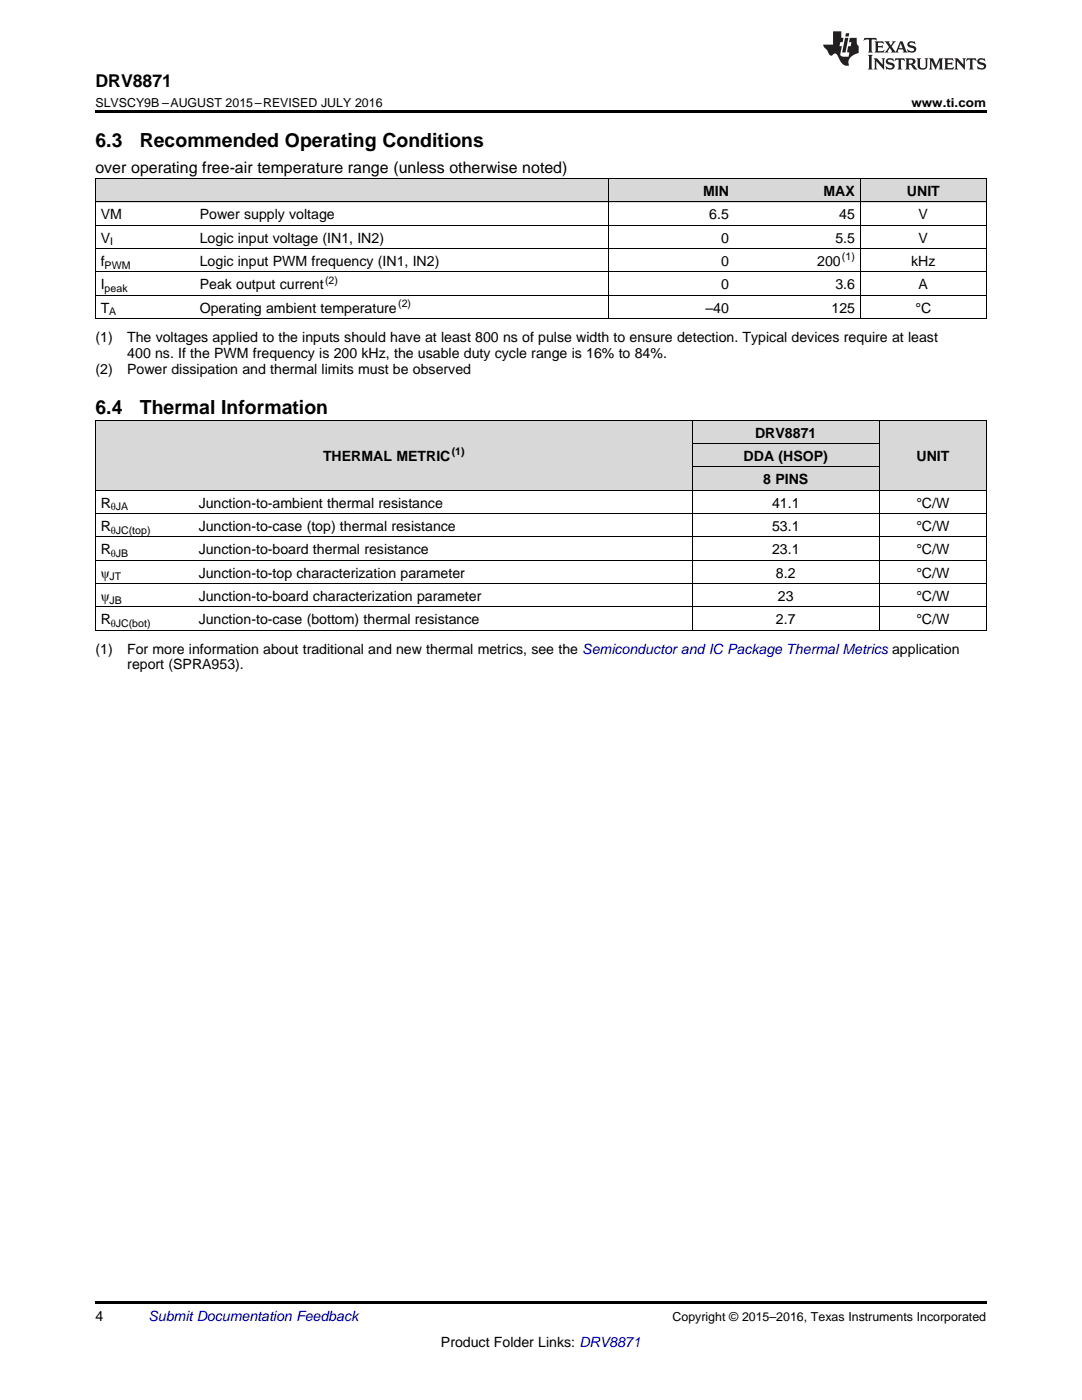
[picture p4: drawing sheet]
<svg xmlns="http://www.w3.org/2000/svg" width="216mm" height="279mm" viewBox="0 0 216 279" stroke-linecap="round" stroke-linejoin="round" font-family="sans-serif">
<defs><g id="words">
<g font-size="3.9">
<text x="19" y="29.3">6.3</text>
<text x="27.9" y="29.3">Recommended Operating Conditions</text>
<text x="19" y="82.7">6.4</text>
<text x="27.9" y="82.7">Thermal Information</text>
</g>
<text font-size="3.5" x="19" y="17.3">DRV8871</text>
<text font-size="3.2" x="19" y="34.4">over operating free-air temperature range (unless otherwise noted)</text>
<g font-size="2.8">
<text x="140.3" y="39.1">MIN</text>
<text x="164.3" y="39.1">MAX</text>
<text x="181" y="39.1">UNIT</text>
<text x="20.1" y="43.7">VM</text>
<text x="39.9" y="43.7">Power supply voltage</text>
<text x="141.5" y="43.7">6.5</text>
<text x="167.5" y="43.7">45</text>
<text x="183.3" y="43.7">V</text>
<text x="20.1" y="48.4">V</text>
<text x="20.1" y="53.1">f</text>
<text x="39.9" y="48.4">Logic input voltage (IN1, IN2)</text>
<text x="39.9" y="53.1">Logic input PWM frequency (IN1, IN2)</text>
<text x="143.9" y="48.4">0</text>
<text x="143.9" y="53.1">0</text>
<text x="163.1" y="53.1">200</text>
<text x="166.7" y="48.4">5.5</text>
<text x="181.8" y="53.1">kHz</text>
<text x="183.3" y="48.4">V</text>
<text x="20.1" y="57.7">I</text>
<text x="39.9" y="57.7">Peak output current</text>
<text x="143.9" y="57.7">0</text>
<text x="166.7" y="57.7">3.6</text>
<text x="183.3" y="57.7">A</text>
<text x="20.1" y="62.4">T</text>
<text x="39.9" y="62.4">Operating ambient temperature</text>
<text x="140.8" y="62.4">–40</text>
<text x="165.9" y="62.4">125</text>
<text x="182.7" y="62.4">°C</text>
<text x="19" y="68.2">(1)</text>
<text x="25.4" y="68.2">The voltages applied to the inputs should have at least 800 ns of pulse width to ensure detection. Typical devices require at least</text>
<text x="25.4" y="71.4">400 ns. If the PWM frequency is 200 kHz, the usable duty cycle range is 16% to 84%.</text>
<text x="19" y="74.6">(2)</text>
<text x="25.4" y="74.6">Power dissipation and thermal limits must be observed</text>
<text x="150.7" y="87.3">DRV8871</text>
<text x="64.5" y="92">THERMAL METRIC</text>
<text x="148.4" y="92">DDA (HSOP)</text>
<text x="182.9" y="92">UNIT</text>
<text x="20.1" y="101.3">R</text>
<text x="39.7" y="101.3">Junction-to-ambient thermal resistance</text>
<text x="152.3" y="96.6">8 PINS</text>
<text x="154.1" y="101.3">41.1</text>
<text x="182.8" y="101.3">°C/W</text>
<text x="20.1" y="105.9">R</text>
<text x="39.7" y="105.9">Junction-to-case (top) thermal resistance</text>
<text x="154.1" y="105.9">53.1</text>
<text x="182.8" y="105.9">°C/W</text>
<text x="20.1" y="110.6">R</text>
<text x="39.7" y="110.6">Junction-to-board thermal resistance</text>
<text x="154.1" y="110.6">23.1</text>
<text x="182.8" y="110.6">°C/W</text>
<text x="20.1" y="115.3">ψ</text>
<text x="20.1" y="119.9">ψ</text>
<text x="39.7" y="115.3">Junction-to-top characterization parameter</text>
<text x="39.7" y="119.9">Junction-to-board characterization parameter</text>
<text x="154.8" y="115.3">8.2</text>
<text x="155.2" y="119.9">23</text>
<text x="182.8" y="115.3">°C/W</text>
<text x="182.8" y="119.9">°C/W</text>
<text x="20.1" y="124.6">R</text>
<text x="39.7" y="124.6">Junction-to-case (bottom) thermal resistance</text>
<text x="154.8" y="124.6">2.7</text>
<text x="182.8" y="124.6">°C/W</text>
<text x="19" y="130.4">(1)</text>
<text x="25.4" y="130.4">For more information about traditional and new thermal metrics, see the Semiconductor and IC Package Thermal Metrics application</text>
<text x="25.4" y="133.6">report (SPRA953).</text>
<text x="19" y="263.6">4</text>
<text x="88" y="268.9">Product Folder Links: DRV8871</text>
</g>
<text font-size="2.8" fill="#0000c8" x="29.6" y="263.6">Submit Documentation Feedback</text>
<g font-size="2.5">
<text x="19" y="21.4">SLVSCY9B –AUGUST 2015–REVISED JULY 2016</text>
<text x="181.9" y="21.4">www.ti.com</text>
<text x="134.2" y="263.6">Copyright © 2015–2016, Texas Instruments Incorporated</text>
</g>
<g font-size="2.1">
<text x="20.9" y="53.6">PWM</text>
<text x="22" y="49">I</text>
<text x="168" y="51.9">(1)</text>
<text x="20.9" y="58.3">peak</text>
<text x="64.9" y="56.6">(2)</text>
<text x="21.8" y="62.9">A</text>
<text x="79.4" y="61.2">(2)</text>
<text x="90.1" y="90.8">(1)</text>
<text x="22.1" y="101.8">θJA</text>
<text x="22.1" y="106.5">θJC(top)</text>
<text x="22.1" y="111.2">θJB</text>
<text x="21.9" y="115.8">JT</text>
<text x="21.9" y="120.5">JB</text>
<text x="22.1" y="125.1">θJC(bot)</text>
</g>
</g></defs>
<g fill="#d8d8d8">
<path d="M19 83.9h19.6v14h-19.6z"/>
<path d="M38.6 83.9h99.5v14h-99.5z"/>
<path d="M175.5 83.9h21.3v14h-21.3z"/>
<path d="M138.1 93.2h37.4v4.7h-37.4z"/>
<path d="M138.1 88.6h37.4v4.6h-37.4z"/>
<path d="M138.1 83.9h37.4v4.7h-37.4z"/>
<path d="M19 35.7h19.8v4.7h-19.8z"/>
<path d="M38.8 35.7h82.6v4.7h-82.6z"/>
<path d="M121.4 35.7h25.1v4.7h-25.1z"/>
<path d="M146.5 35.7h25.2v4.7h-25.2z"/>
<path d="M171.7 35.7h25.1v4.7h-25.1z"/>
</g>
<path d="M19 22h177.8v.5h-177.8zM19 63.6h.2zM121.3 63.6h.1zM146.4 63.6h.1zM171.6 63.6h.1zM196.7 63.6h.1zM19 125.8h.2zM138 125.8h.1zM175.4 125.8h.1zM196.7 125.8h.1zM19 259.7h177.8v.5h-177.8z" fill="#000"/>
<g fill="none" stroke="#000" stroke-width=".2">
<path d="M19 35.6h177.8M19.1 35.7v27.9M121.3 35.7v27.9M171.6 35.7v27.9M196.8 35.7v27.9M19 58.9h177.8M19 54.3h177.8M19 49.6h177.8M19 45h177.8M19 40.3h177.8M19 63.6h177.8M19 97.8h177.8"/>
<path d="M19 83.9h177.8M19.1 83.9v41.9M138.1 83.9v41.9M138.1 93.2h37.4M138.1 88.5h37.4M175.5 83.9v41.9M196.8 83.9v41.9M19 116.5h177.8M19 111.8h177.8M19 107.2h177.8M19 102.5h177.8M19 125.8h177.8"/>
<path d="M19 121.1h177.8"/>
</g>
<g fill="#231f20">
<path d="M172.5 7.6l-.1 .5 .4-.2h.6v.1v2.1l-.2 .4h.9l-.2-.4v-2.1l.1-.1h.5l.5 .2-.2-.5zM174.5 8.3l.2 .3v1.5l-.2 .4h1.8l.2-.6a1.04 1.04 0 0 1-1.3 .2v-.7h.6l.3 .2v-.6l-.3 .2h-.6v-.6l.8-.1 .4 .3-.2-.5zM176.5 8.3l.9 1.1-.9 1.1h.8l-.2-.2 .4-.7 .5 .7-.2 .2h1.5l-.2-.2 .2-.4h.9l.1 .4-.2 .2h1l-.3-.3-.7-1.9h-.5l-.9 2-.8-1 .9-1h-.8l.1 .3-.4 .5-.3-.6 .1-.2zM179.7 8.6l.4 1h-.7zM181.3 8.4a.63 .63 0 0 0-.2 .7 .63 .63 0 0 0 .6 .4l.6 .2 .1 .2a.75 .75 0 0 1-.7 .4 .75 .75 0 0 1-.6-.5l.1 .7 .1-.1a1.11 1.11 0 0 0 1.5-.6 1.13 1.13 0 0 0-1.2-.8l-.1-.4a1.04 1.04 0 0 1 1.2 .2l-.2-.5-.2 .1-.4-.2zM173.2 10.9l.2 .4v2.2l-.2 .4h1l-.3-.4v-2.2l.3-.4zM174.3 11.6l.3 .4v1.5l-.3 .4h.8l-.2-.4v-1.3l1.5 1.7v-1.9l.2-.4h-.7l.2 .4v.9l-1.1-1.3zM177 11.8a.62 .62 0 0 0-.2 .7 .62 .62 0 0 0 .6 .4l.6 .1 .1 .3a.76 .76 0 0 1-.7 .3 .76 .76 0 0 1-.7-.4l.2 .7 .1-.1a1.11 1.11 0 0 0 1.5-.6 1.13 1.13 0 0 0-1.2-.8l-.1-.4a1.04 1.04 0 0 1 1.2 .2l-.2-.6-.2 .1-.5-.1zM178.7 11.6l-.2 .6a.61 .61 0 0 1 .8-.3v1.6l-.2 .4h.9l-.2-.4v-1.6a.63 .63 0 0 1 .7 .3l-.1-.6zM180.6 11.6l.3 .4v1.5l-.3 .4h1l-.2-.2-.1-.8 .6 .2a.76 .76 0 0 0 1.2 .7l-1-1a.58 .58 0 0 0 .6-.5 .58 .58 0 0 0-.5-.6zM181.4 11.9h.1a.45 .45 0 0 1 .5 .1 .45 .45 0 0 1 .1 .5l-.8 .2zM182.9 11.6l.2 .2a2.17 2.17 0 0 0 .3 1.9 .99 .99 0 0 0 1.6-.6v-1.1l.2-.4h-.7l.2 .2a1.92 1.92 0 0 1-.2 1.8 .6 .6 0 0 1-.9-.5v-1.1l.2-.4zM185.4 11.6l.2 .4v1.5l-.2 .4h.7l-.2-.4v-1.4l.8 1.8 .8-1.8v1.4l-.2 .4h.9l-.2-.4v-1.5l.2-.4h-.8l-.6 1.5-.6-1.5zM188.4 11.6l.2 .4v1.5l-.2 .4h1.8l.1-.6a1.04 1.04 0 0 1-1.2 .1v-.6h.5l.4 .2v-.6l-.4 .2h-.5v-.7h.8l.3 .3-.1-.6zM190.5 11.6l.2 .4v1.5l-.2 .4h.7l-.2-.4v-1.3l1.5 1.7v-1.9l.2-.4h-.7l.2 .4v.9l-1.1-1.3zM192.9 11.6l-.1 .6a.61 .61 0 0 1 .7-.3l.1 1.6-.3 .4h1l-.3-.4 .1-1.6a.63 .63 0 0 1 .7 .3l-.1-.6zM195.2 11.8a.62 .62 0 0 0-.2 .7 .62 .62 0 0 0 .6 .4l.6 .1 .1 .3a.76 .76 0 0 1-.7 .3 .76 .76 0 0 1-.6-.4l.1 .7 .1-.1a1.11 1.11 0 0 0 1.6-.6 1.13 1.13 0 0 0-1.3-.8l-.1-.4a1.04 1.04 0 0 1 1.2 .2l-.1-.6-.2 .1-.5-.1z"/>
<path d="M166.2 6.3v2.6h-1.9v.4l.8 .9a.91 .91 0 0 0 1 .8 .56 .56 0 0 1 .5-.3 .56 .56 0 0 1 .5 .3l.4 .8a1.53 1.53 0 0 0 1.9 1.2 1.54 1.54 0 0 1 1-2.1l.9-.3v-1.4a1.52 1.52 0 0 1-.4-1.6h-1.3l-.2 .8h.5l-.2 .8h-.5l-.1 1v.2l.4 .1-.2 .8a1.93 1.93 0 0 1-1.6-.3l.3-1.8h-.5l.2-.8h.4l.2-.8h-.4v-1.3zM168.6 7.6l-.6 2.9h.7l.6-2.9zM168.8 6.6l-.1 .7h.6l.2-.7z"/>
</g>
<use href="#words"/>
</svg>
